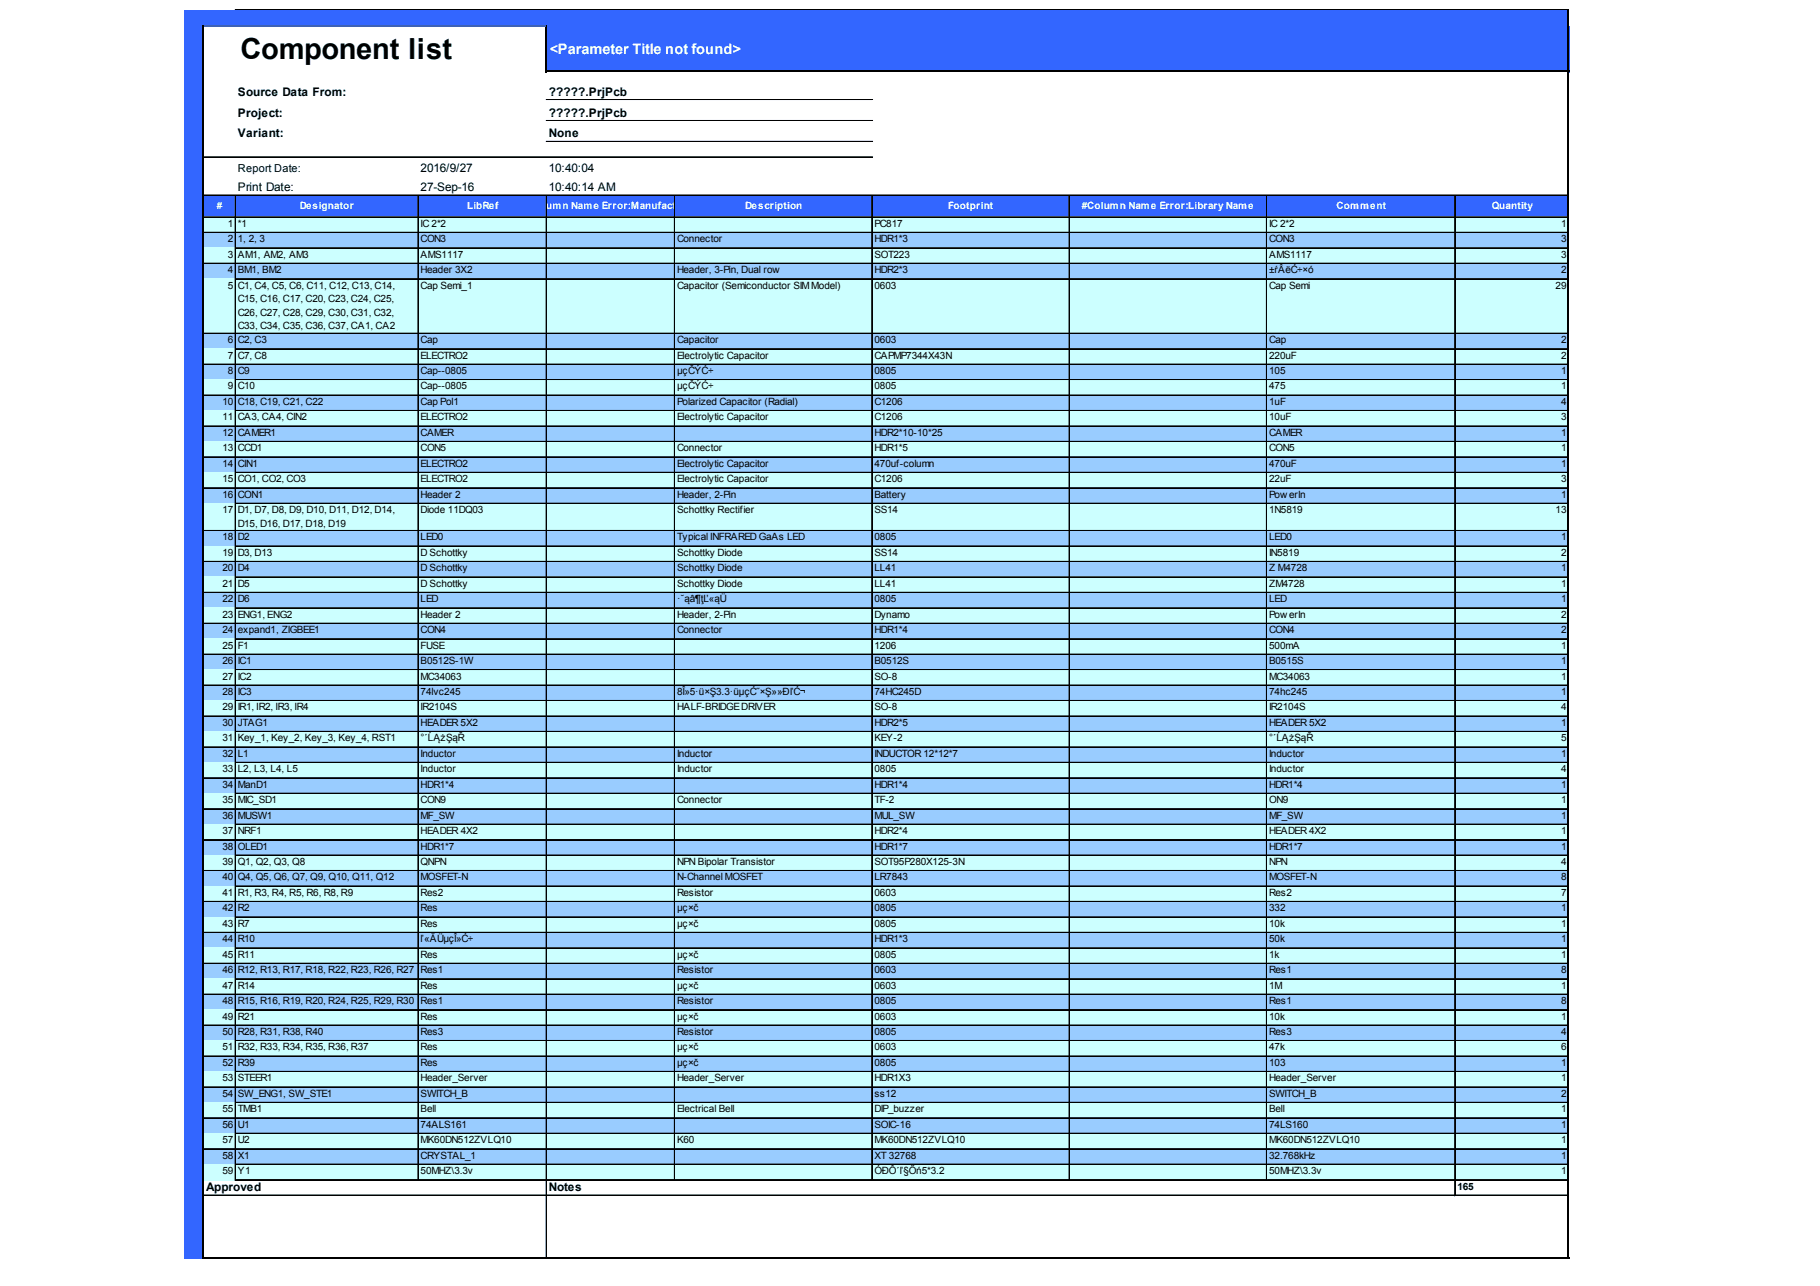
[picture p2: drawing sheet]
<svg xmlns="http://www.w3.org/2000/svg" width="297mm" height="210mm" viewBox="0 0 297 210" stroke-linecap="round" stroke-linejoin="round" font-family="sans-serif">
<defs><g id="words">
<text font-size="4.7" x="39.3" y="9.7">Component list</text>
<text font-size="2.4" fill="#fff" x="89.7" y="8.7">&lt;Parameter Title not found&gt;</text>
<g font-size="1.9">
<text x="38.8" y="15.6">Source Data From:</text>
<text x="89.6" y="15.6">?????.PrjPcb</text>
<text x="38.8" y="19">Project:</text>
<text x="38.8" y="22.4">Variant:</text>
<text x="89.6" y="19">?????.PrjPcb</text>
<text x="89.6" y="22.4">None</text>
<text x="68.7" y="28.1">2016/9/27</text>
<text x="89.6" y="28.1">10:40:04</text>
<text x="38.8" y="31.2">Print Date:</text>
<text x="68.7" y="31.2">27-Sep-16</text>
<text x="89.6" y="31.2">10:40:14 AM</text>
<text x="33.6" y="194.4">Approved</text>
<text x="89.6" y="194.4">Notes</text>
</g>
<text font-size="1.8" x="38.8" y="28.1">Report Date:</text>
<g font-size="1.6" fill="#fff">
<text x="35.4" y="34">#</text>
<text x="48.9" y="34">Designator</text>
<text x="76.2" y="34">LibRef</text>
<text x="85.6" y="34">#Column Name Error:Manufact</text>
<text x="121.6" y="34">Description</text>
<text x="154.7" y="34">Footprint</text>
<text x="176.6" y="34">#Column Name Error:Library Name</text>
<text x="218.1" y="34">Comment</text>
<text x="243.5" y="34">Quantity</text>
</g>
<g font-size="1.6">
<text x="37.2" y="37">1</text>
<text x="37.2" y="39.5">2</text>
<text x="38.8" y="37">*1</text>
<text x="38.8" y="39.5">1, 2, 3</text>
<text x="68.7" y="37">IC 2*2</text>
<text x="68.7" y="39.5">CON3</text>
<text x="110.5" y="39.5">Connector</text>
<text x="142.7" y="37">PC817</text>
<text x="142.7" y="39.5">HDR1*3</text>
<text x="207.1" y="37">IC 2*2</text>
<text x="207.1" y="39.5">CON3</text>
<text x="254.8" y="37">1</text>
<text x="254.8" y="39.5">3</text>
<text x="37.2" y="42.1">3</text>
<text x="37.2" y="44.6">4</text>
<text x="37.2" y="47.1">5</text>
<text x="38.8" y="42.1">AM1, AM2, AM3</text>
<text x="38.8" y="44.6">BM1, BM2</text>
<text x="38.8" y="47.1">C1, C4, C5, C6, C11, C12, C13, C14,</text>
<text x="68.7" y="42.1">AMS1117</text>
<text x="68.7" y="44.6">Header 3X2</text>
<text x="68.7" y="47.1">Cap Semi_1</text>
<text x="110.5" y="44.6">Header, 3-Pin, Dual row</text>
<text x="110.5" y="47.1">Capacitor (Semiconductor SIMModel)</text>
<text x="142.7" y="42.1">SOT223</text>
<text x="142.7" y="44.6">HDR2*3</text>
<text x="142.7" y="47.1">0603</text>
<text x="207.1" y="42.1">AMS1117</text>
<text x="207.1" y="44.6">±ŕÂëĆ÷×ó</text>
<text x="207.1" y="47.1">Cap Semi</text>
<text x="253.9" y="47.1">29</text>
<text x="254.8" y="42.1">3</text>
<text x="254.8" y="44.6">2</text>
<text x="38.8" y="49.3">C15, C16, C17, C20, C23, C24, C25,</text>
<text x="38.8" y="51.6">C26, C27, C28, C29, C30, C31, C32,</text>
<text x="38.8" y="53.8">C33, C34, C35, C36, C37, CA1, CA2</text>
<text x="37.2" y="56">6</text>
<text x="37.2" y="58.5">7</text>
<text x="38.8" y="56">C2, C3</text>
<text x="38.8" y="58.5">C7, C8</text>
<text x="68.7" y="56">Cap</text>
<text x="68.7" y="58.5">ELECTRO2</text>
<text x="110.5" y="56">Capacitor</text>
<text x="110.5" y="58.5">Electrolytic Capacitor</text>
<text x="142.7" y="56">0603</text>
<text x="142.7" y="58.5">CAPMP7344X43N</text>
<text x="207.1" y="56">Cap</text>
<text x="207.1" y="58.5">220uF</text>
<text x="254.8" y="56">2</text>
<text x="254.8" y="58.5">2</text>
<text x="37.2" y="61.1">8</text>
<text x="37.2" y="63.6">9</text>
<text x="38.8" y="61.1">C9</text>
<text x="38.8" y="63.6">C10</text>
<text x="68.7" y="61.1">Cap--0805</text>
<text x="68.7" y="63.6">Cap--0805</text>
<text x="110.5" y="61.1">µçČÝĆ÷</text>
<text x="110.5" y="63.6">µçČÝĆ÷</text>
<text x="142.7" y="61.1">0805</text>
<text x="142.7" y="63.6">0805</text>
<text x="207.1" y="61.1">105</text>
<text x="207.1" y="63.6">475</text>
<text x="254.8" y="61.1">1</text>
<text x="254.8" y="63.6">1</text>
<text x="36.3" y="66.1">10</text>
<text x="36.3" y="68.6">11</text>
<text x="36.3" y="71.1">12</text>
<text x="38.8" y="66.1">C18, C19, C21, C22</text>
<text x="38.8" y="68.6">CA3, CA4, CIN2</text>
<text x="38.8" y="71.1">CAMER1</text>
<text x="68.7" y="66.1">Cap Pol1</text>
<text x="68.7" y="68.6">ELECTRO2</text>
<text x="68.7" y="71.1">CAMER</text>
<text x="110.5" y="66.1">Polarized Capacitor (Radial)</text>
<text x="110.5" y="68.6">Electrolytic Capacitor</text>
<text x="142.7" y="66.1">C1206</text>
<text x="142.7" y="68.6">C1206</text>
<text x="142.7" y="71.1">HDR2*10-10*25</text>
<text x="207.1" y="66.1">1uF</text>
<text x="207.1" y="68.6">10uF</text>
<text x="207.1" y="71.1">CAMER</text>
<text x="254.8" y="66.1">4</text>
<text x="254.8" y="68.6">3</text>
<text x="254.8" y="71.1">1</text>
<text x="36.3" y="73.7">13</text>
<text x="36.3" y="76.2">14</text>
<text x="38.8" y="73.7">CCD1</text>
<text x="38.8" y="76.2">CIN1</text>
<text x="68.7" y="73.7">CON5</text>
<text x="68.7" y="76.2">ELECTRO2</text>
<text x="110.5" y="73.7">Connector</text>
<text x="110.5" y="76.2">Electrolytic Capacitor</text>
<text x="142.7" y="73.7">HDR1*5</text>
<text x="142.7" y="76.2">470uf-column</text>
<text x="207.1" y="73.7">CON5</text>
<text x="207.1" y="76.2">470uF</text>
<text x="254.8" y="73.7">1</text>
<text x="254.8" y="76.2">1</text>
<text x="36.3" y="78.7">15</text>
<text x="36.3" y="81.2">16</text>
<text x="36.3" y="83.8">17</text>
<text x="38.8" y="78.7">CO1, CO2, CO3</text>
<text x="38.8" y="81.2">CON1</text>
<text x="38.8" y="83.8">D1, D7, D8, D9, D10, D11, D12, D14,</text>
<text x="68.7" y="78.7">ELECTRO2</text>
<text x="68.7" y="81.2">Header 2</text>
<text x="68.7" y="83.8">Diode 11DQ03</text>
<text x="110.5" y="78.7">Electrolytic Capacitor</text>
<text x="110.5" y="81.2">Header, 2-Pin</text>
<text x="110.5" y="83.8">Schottky Rectifier</text>
<text x="142.7" y="78.7">C1206</text>
<text x="142.7" y="81.2">Battery</text>
<text x="142.7" y="83.8">SS14</text>
<text x="207.1" y="78.7">22uF</text>
<text x="207.1" y="81.2">Pow erIn</text>
<text x="207.1" y="83.8">1N5819</text>
<text x="253.9" y="83.8">13</text>
<text x="254.8" y="78.7">3</text>
<text x="254.8" y="81.2">1</text>
<text x="36.3" y="88.2">18</text>
<text x="38.8" y="86">D15, D16, D17, D18, D19</text>
<text x="38.8" y="88.2">D2</text>
<text x="68.7" y="88.2">LED0</text>
<text x="110.5" y="88.2">Typical INFRAREDGaAs LED</text>
<text x="142.7" y="88.2">0805</text>
<text x="207.1" y="88.2">LED0</text>
<text x="254.8" y="88.2">1</text>
<text x="36.3" y="90.7">19</text>
<text x="36.3" y="93.3">20</text>
<text x="36.3" y="95.8">21</text>
<text x="38.8" y="90.7">D3, D13</text>
<text x="38.8" y="93.3">D4</text>
<text x="38.8" y="95.8">D5</text>
<text x="68.7" y="90.7">D Schottky</text>
<text x="68.7" y="93.3">D Schottky</text>
<text x="68.7" y="95.8">D Schottky</text>
<text x="110.5" y="90.7">Schottky Diode</text>
<text x="110.5" y="93.3">Schottky Diode</text>
<text x="110.5" y="95.8">Schottky Diode</text>
<text x="142.7" y="90.7">SS14</text>
<text x="142.7" y="93.3">LL41</text>
<text x="142.7" y="95.8">LL41</text>
<text x="207.1" y="90.7">IN5819</text>
<text x="207.1" y="93.3">Z M4728</text>
<text x="207.1" y="95.8">ZM4728</text>
<text x="254.8" y="90.7">2</text>
<text x="254.8" y="93.3">1</text>
<text x="254.8" y="95.8">1</text>
<text x="36.3" y="98.3">22</text>
<text x="36.3" y="100.8">23</text>
<text x="38.8" y="98.3">D6</text>
<text x="38.8" y="100.8">ENG1, ENG2</text>
<text x="68.7" y="98.3">LED</text>
<text x="68.7" y="100.8">Header 2</text>
<text x="110.5" y="98.3">·˘ąâ¶ţĽ«ąÜ</text>
<text x="110.5" y="100.8">Header, 2-Pin</text>
<text x="142.7" y="98.3">0805</text>
<text x="142.7" y="100.8">Dynamo</text>
<text x="207.1" y="98.3">LED</text>
<text x="207.1" y="100.8">Pow erIn</text>
<text x="254.8" y="98.3">1</text>
<text x="254.8" y="100.8">2</text>
<text x="36.3" y="103.3">24</text>
<text x="36.3" y="105.9">25</text>
<text x="38.8" y="103.3">expand1, ZIGBEE1</text>
<text x="38.8" y="105.9">F1</text>
<text x="68.7" y="103.3">CON4</text>
<text x="68.7" y="105.9">FUSE</text>
<text x="110.5" y="103.3">Connector</text>
<text x="142.7" y="103.3">HDR1*4</text>
<text x="142.7" y="105.9">1206</text>
<text x="207.1" y="103.3">CON4</text>
<text x="207.1" y="105.9">500mA</text>
<text x="254.8" y="103.3">2</text>
<text x="254.8" y="105.9">1</text>
<text x="36.3" y="108.4">26</text>
<text x="36.3" y="110.9">27</text>
<text x="36.3" y="113.4">28</text>
<text x="38.8" y="108.4">IC1</text>
<text x="38.8" y="110.9">IC2</text>
<text x="38.8" y="113.4">IC3</text>
<text x="68.7" y="108.4">B0512S-1W</text>
<text x="68.7" y="110.9">MC34063</text>
<text x="68.7" y="113.4">74lvc245</text>
<text x="110.5" y="113.4">8Î»5·ü×Ş3.3·üµçĆ˝×Ş»»ĐľĆ¬</text>
<text x="142.7" y="108.4">B0512S</text>
<text x="142.7" y="110.9">SO-8</text>
<text x="142.7" y="113.4">74HC245D</text>
<text x="207.1" y="108.4">B0515S</text>
<text x="207.1" y="110.9">MC34063</text>
<text x="207.1" y="113.4">74hc245</text>
<text x="254.8" y="108.4">1</text>
<text x="254.8" y="110.9">1</text>
<text x="254.8" y="113.4">1</text>
<text x="36.3" y="116">29</text>
<text x="36.3" y="118.5">30</text>
<text x="38.8" y="116">IR1, IR2, IR3, IR4</text>
<text x="38.8" y="118.5">JTAG1</text>
<text x="68.7" y="116">IR2104S</text>
<text x="68.7" y="118.5">HEADER 5X2</text>
<text x="110.5" y="116">HALF-BRIDGEDRIVER</text>
<text x="142.7" y="116">SO-8</text>
<text x="142.7" y="118.5">HDR2*5</text>
<text x="207.1" y="116">IR2104S</text>
<text x="207.1" y="118.5">HEADER 5X2</text>
<text x="254.8" y="116">4</text>
<text x="254.8" y="118.5">1</text>
<text x="36.3" y="121">31</text>
<text x="36.3" y="123.5">32</text>
<text x="38.8" y="121">Key_1, Key_2, Key_3, Key_4, RST1</text>
<text x="38.8" y="123.5">L1</text>
<text x="68.7" y="121">°´ĹĄżŞąŘ</text>
<text x="68.7" y="123.5">Inductor</text>
<text x="110.5" y="123.5">Inductor</text>
<text x="142.7" y="121">KEY-2</text>
<text x="142.7" y="123.5">INDUCTOR 12*12*7</text>
<text x="207.1" y="121">°´ĹĄżŞąŘ</text>
<text x="207.1" y="123.5">Inductor</text>
<text x="254.8" y="121">5</text>
<text x="254.8" y="123.5">1</text>
<text x="36.3" y="126">33</text>
<text x="36.3" y="128.6">34</text>
<text x="36.3" y="131.1">35</text>
<text x="38.8" y="126">L2, L3, L4, L5</text>
<text x="38.8" y="128.6">ManD1</text>
<text x="38.8" y="131.1">MIC_SD1</text>
<text x="68.7" y="126">Inductor</text>
<text x="68.7" y="128.6">HDR1*4</text>
<text x="68.7" y="131.1">CON9</text>
<text x="110.5" y="126">Inductor</text>
<text x="110.5" y="131.1">Connector</text>
<text x="142.7" y="126">0805</text>
<text x="142.7" y="128.6">HDR1*4</text>
<text x="142.7" y="131.1">TF-2</text>
<text x="207.1" y="126">Inductor</text>
<text x="207.1" y="128.6">HDR1*4</text>
<text x="207.1" y="131.1">ON9</text>
<text x="254.8" y="126">4</text>
<text x="254.8" y="128.6">1</text>
<text x="254.8" y="131.1">1</text>
<text x="36.3" y="133.6">36</text>
<text x="36.3" y="136.1">37</text>
<text x="38.8" y="133.6">MUSW1</text>
<text x="38.8" y="136.1">NRF1</text>
<text x="68.7" y="133.6">MF_SW</text>
<text x="68.7" y="136.1">HEADER 4X2</text>
<text x="142.7" y="133.6">MUL_SW</text>
<text x="142.7" y="136.1">HDR2*4</text>
<text x="207.1" y="133.6">MF_SW</text>
<text x="207.1" y="136.1">HEADER 4X2</text>
<text x="254.8" y="133.6">1</text>
<text x="254.8" y="136.1">1</text>
<text x="36.3" y="138.7">38</text>
<text x="36.3" y="141.2">39</text>
<text x="36.3" y="143.7">40</text>
<text x="38.8" y="138.7">OLED1</text>
<text x="38.8" y="141.2">Q1, Q2, Q3, Q8</text>
<text x="38.8" y="143.7">Q4, Q5, Q6, Q7, Q9, Q10, Q11, Q12</text>
<text x="68.7" y="138.7">HDR1*7</text>
<text x="68.7" y="141.2">QNPN</text>
<text x="68.7" y="143.7">MOSFET-N</text>
<text x="110.5" y="141.2">NPN Bipolar Transistor</text>
<text x="110.5" y="143.7">N-Channel MOSFET</text>
<text x="142.7" y="138.7">HDR1*7</text>
<text x="142.7" y="141.2">SOT95P280X125-3N</text>
<text x="142.7" y="143.7">LR7843</text>
<text x="207.1" y="138.7">HDR1*7</text>
<text x="207.1" y="141.2">NPN</text>
<text x="207.1" y="143.7">MOSFET-N</text>
<text x="254.8" y="138.7">1</text>
<text x="254.8" y="141.2">4</text>
<text x="254.8" y="143.7">8</text>
<text x="36.3" y="146.2">41</text>
<text x="36.3" y="148.7">42</text>
<text x="38.8" y="146.2">R1, R3, R4, R5, R6, R8, R9</text>
<text x="38.8" y="148.7">R2</text>
<text x="68.7" y="146.2">Res2</text>
<text x="68.7" y="148.7">Res</text>
<text x="110.5" y="146.2">Resistor</text>
<text x="110.5" y="148.7">µç×č</text>
<text x="142.7" y="146.2">0603</text>
<text x="142.7" y="148.7">0805</text>
<text x="207.1" y="146.2">Res2</text>
<text x="207.1" y="148.7">332</text>
<text x="254.8" y="146.2">7</text>
<text x="254.8" y="148.7">1</text>
<text x="36.3" y="151.3">43</text>
<text x="36.3" y="153.8">44</text>
<text x="38.8" y="151.3">R7</text>
<text x="38.8" y="153.8">R10</text>
<text x="68.7" y="151.3">Res</text>
<text x="68.7" y="153.8">ľ«ĂÜµçÎ»Ć÷</text>
<text x="110.5" y="151.3">µç×č</text>
<text x="142.7" y="151.3">0805</text>
<text x="142.7" y="153.8">HDR1*3</text>
<text x="207.1" y="151.3">10k</text>
<text x="207.1" y="153.8">50k</text>
<text x="254.8" y="151.3">1</text>
<text x="254.8" y="153.8">1</text>
<text x="36.3" y="156.3">45</text>
<text x="36.3" y="158.8">46</text>
<text x="36.3" y="161.4">47</text>
<text x="38.8" y="156.3">R11</text>
<text x="38.8" y="158.8">R12, R13, R17, R18, R22, R23, R26, R27</text>
<text x="38.8" y="161.4">R14</text>
<text x="68.7" y="156.3">Res</text>
<text x="68.7" y="158.8">Res1</text>
<text x="68.7" y="161.4">Res</text>
<text x="110.5" y="156.3">µç×č</text>
<text x="110.5" y="158.8">Resistor</text>
<text x="110.5" y="161.4">µç×č</text>
<text x="142.7" y="156.3">0805</text>
<text x="142.7" y="158.8">0603</text>
<text x="142.7" y="161.4">0603</text>
<text x="207.1" y="156.3">1k</text>
<text x="207.1" y="158.8">Res1</text>
<text x="207.1" y="161.4">1M</text>
<text x="254.8" y="156.3">1</text>
<text x="254.8" y="158.8">8</text>
<text x="254.8" y="161.4">1</text>
<text x="36.3" y="163.9">48</text>
<text x="36.3" y="166.4">49</text>
<text x="38.8" y="163.9">R15, R16, R19, R20, R24, R25, R29, R30</text>
<text x="38.8" y="166.4">R21</text>
<text x="68.7" y="163.9">Res1</text>
<text x="68.7" y="166.4">Res</text>
<text x="110.5" y="163.9">Resistor</text>
<text x="110.5" y="166.4">µç×č</text>
<text x="142.7" y="163.9">0805</text>
<text x="142.7" y="166.4">0603</text>
<text x="207.1" y="163.9">Res1</text>
<text x="207.1" y="166.4">10k</text>
<text x="254.8" y="163.9">8</text>
<text x="254.8" y="166.4">1</text>
<text x="36.3" y="168.9">50</text>
<text x="36.3" y="171.5">51</text>
<text x="36.3" y="174">52</text>
<text x="38.8" y="168.9">R28, R31, R38, R40</text>
<text x="38.8" y="171.5">R32, R33, R34, R35, R36, R37</text>
<text x="38.8" y="174">R39</text>
<text x="68.7" y="168.9">Res3</text>
<text x="68.7" y="171.5">Res</text>
<text x="68.7" y="174">Res</text>
<text x="110.5" y="168.9">Resistor</text>
<text x="110.5" y="171.5">µç×č</text>
<text x="110.5" y="174">µç×č</text>
<text x="142.7" y="168.9">0805</text>
<text x="142.7" y="171.5">0603</text>
<text x="142.7" y="174">0805</text>
<text x="207.1" y="168.9">Res3</text>
<text x="207.1" y="171.5">47k</text>
<text x="207.1" y="174">103</text>
<text x="254.8" y="168.9">4</text>
<text x="254.8" y="171.5">6</text>
<text x="254.8" y="174">1</text>
<text x="36.3" y="176.5">53</text>
<text x="36.3" y="179">54</text>
<text x="38.8" y="176.5">STEER1</text>
<text x="38.8" y="179">SW_ENG1, SW_STE1</text>
<text x="68.7" y="176.5">Header_Server</text>
<text x="68.7" y="179">SWITCH_B</text>
<text x="110.5" y="176.5">Header_Server</text>
<text x="142.7" y="176.5">HDR1X3</text>
<text x="142.7" y="179">ss12</text>
<text x="207.1" y="176.5">Header_Server</text>
<text x="207.1" y="179">SWITCH_B</text>
<text x="254.8" y="176.5">1</text>
<text x="254.8" y="179">2</text>
<text x="36.3" y="181.5">55</text>
<text x="36.3" y="184.1">56</text>
<text x="38.8" y="181.5">TMB1</text>
<text x="38.8" y="184.1">U1</text>
<text x="68.7" y="181.5">Bell</text>
<text x="68.7" y="184.1">74ALS161</text>
<text x="110.5" y="181.5">Electrical Bell</text>
<text x="142.7" y="181.5">DIP_buzzer</text>
<text x="142.7" y="184.1">SOIC-16</text>
<text x="207.1" y="181.5">Bell</text>
<text x="207.1" y="184.1">74LS160</text>
<text x="254.8" y="181.5">1</text>
<text x="254.8" y="184.1">1</text>
<text x="36.3" y="186.6">57</text>
<text x="36.3" y="189.1">58</text>
<text x="36.3" y="191.6">59</text>
<text x="38.8" y="186.6">U2</text>
<text x="38.8" y="189.1">X1</text>
<text x="38.8" y="191.6">Y1</text>
<text x="68.7" y="186.6">MK60DN512ZVLQ10</text>
<text x="68.7" y="189.1">CRYSTAL_1</text>
<text x="68.7" y="191.6">50MHZ\3.3v</text>
<text x="110.5" y="186.6">K60</text>
<text x="142.7" y="186.6">MK60DN512ZVLQ10</text>
<text x="142.7" y="189.1">XT 32768</text>
<text x="142.7" y="191.6">ÓĐÔ´ľ§Őń5*3.2</text>
<text x="207.1" y="186.6">MK60DN512ZVLQ10</text>
<text x="207.1" y="189.1">32.768kHz</text>
<text x="207.1" y="191.6">50MHZ\3.3v</text>
<text x="254.8" y="186.6">1</text>
<text x="254.8" y="189.1">1</text>
<text x="254.8" y="191.6">1</text>
<text x="237.9" y="194.2">165</text>
</g>
</g></defs>
<g fill="#36f">
<path d="M30 1.7h226.1v2.7h-226.1z"/>
<path d="M30 4.2h3.3v7.6h-3.3z"/>
</g>
<path d="M33.2 4.2h56.1v7.6h-56.1z" fill="#fff"/>
<g fill="#36f">
<path d="M89.1 4.2h167v7.6h-167z"/>
<path d="M30 11.6h3.3v20.4h-3.3z"/>
</g>
<path d="M33.2 11.6h222.9v20.4h-222.9z" fill="#fff"/>
<g fill="#36f">
<path d="M30 31.8h226.1v3.7h-226.1z"/>
<path d="M30 35.4h3.3v2.7h-3.3z"/>
</g>
<path d="M33.2 35.4h222.9v2.7h-222.9z" fill="#cff"/>
<path d="M30 37.9h3.3v2.7h-3.3z" fill="#36f"/>
<path d="M33.2 37.9h222.9v2.7h-222.9z" fill="#9cf"/>
<path d="M30 40.4h3.3v2.7h-3.3z" fill="#36f"/>
<path d="M33.2 40.4h222.9v2.7h-222.9z" fill="#cff"/>
<path d="M30 43h3.3v2.6h-3.3z" fill="#36f"/>
<path d="M33.2 43h222.9v2.6h-222.9z" fill="#9cf"/>
<path d="M30 45.5h3.3v9h-3.3z" fill="#36f"/>
<path d="M33.2 45.5h222.9v9h-222.9z" fill="#cff"/>
<path d="M30 54.4h3.3v2.7h-3.3z" fill="#36f"/>
<path d="M33.2 54.4h222.9v2.7h-222.9z" fill="#9cf"/>
<path d="M30 56.9h3.3v2.7h-3.3z" fill="#36f"/>
<path d="M33.2 56.9h222.9v2.7h-222.9z" fill="#cff"/>
<path d="M30 59.4h3.3v2.7h-3.3z" fill="#36f"/>
<path d="M33.2 59.4h222.9v2.7h-222.9z" fill="#9cf"/>
<path d="M30 61.9h3.3v2.7h-3.3z" fill="#36f"/>
<path d="M33.2 61.9h222.9v2.7h-222.9z" fill="#cff"/>
<path d="M30 64.5h3.3v2.6h-3.3z" fill="#36f"/>
<path d="M33.2 64.5h222.9v2.6h-222.9z" fill="#9cf"/>
<path d="M30 67h3.3v2.7h-3.3z" fill="#36f"/>
<path d="M33.2 67h222.9v2.7h-222.9z" fill="#cff"/>
<path d="M30 69.5h3.3v2.7h-3.3z" fill="#36f"/>
<path d="M33.2 69.5h222.9v2.7h-222.9z" fill="#9cf"/>
<path d="M30 72h3.3v2.7h-3.3z" fill="#36f"/>
<path d="M33.2 72h222.9v2.7h-222.9z" fill="#cff"/>
<path d="M30 74.6h3.3v2.6h-3.3z" fill="#36f"/>
<path d="M33.2 74.6h222.9v2.6h-222.9z" fill="#9cf"/>
<path d="M30 77.1h3.3v2.7h-3.3z" fill="#36f"/>
<path d="M33.2 77.1h222.9v2.7h-222.9z" fill="#cff"/>
<path d="M30 79.6h3.3v2.7h-3.3z" fill="#36f"/>
<path d="M33.2 79.6h222.9v2.7h-222.9z" fill="#9cf"/>
<path d="M30 82.1h3.3v4.6h-3.3z" fill="#36f"/>
<path d="M33.2 82.1h222.9v4.6h-222.9z" fill="#cff"/>
<path d="M30 86.6h3.3v2.7h-3.3z" fill="#36f"/>
<path d="M33.2 86.6h222.9v2.7h-222.9z" fill="#9cf"/>
<path d="M30 89.1h3.3v2.7h-3.3z" fill="#36f"/>
<path d="M33.2 89.1h222.9v2.7h-222.9z" fill="#cff"/>
<path d="M30 91.6h3.3v2.7h-3.3z" fill="#36f"/>
<path d="M33.2 91.6h222.9v2.7h-222.9z" fill="#9cf"/>
<path d="M30 94.1h3.3v2.7h-3.3z" fill="#36f"/>
<path d="M33.2 94.1h222.9v2.7h-222.9z" fill="#cff"/>
<path d="M30 96.7h3.3v2.6h-3.3z" fill="#36f"/>
<path d="M33.2 96.7h222.9v2.6h-222.9z" fill="#9cf"/>
<path d="M30 99.2h3.3v2.7h-3.3z" fill="#36f"/>
<path d="M33.2 99.2h222.9v2.7h-222.9z" fill="#cff"/>
<path d="M30 101.7h3.3v2.7h-3.3z" fill="#36f"/>
<path d="M33.2 101.7h222.9v2.7h-222.9z" fill="#9cf"/>
<path d="M30 104.2h3.3v2.7h-3.3z" fill="#36f"/>
<path d="M33.2 104.2h222.9v2.7h-222.9z" fill="#cff"/>
<path d="M30 106.8h3.3v2.6h-3.3z" fill="#36f"/>
<path d="M33.2 106.8h222.9v2.6h-222.9z" fill="#9cf"/>
<path d="M30 109.3h3.3v2.7h-3.3z" fill="#36f"/>
<path d="M33.2 109.3h222.9v2.7h-222.9z" fill="#cff"/>
<path d="M30 111.8h3.3v2.7h-3.3z" fill="#36f"/>
<path d="M33.2 111.8h222.9v2.7h-222.9z" fill="#9cf"/>
<path d="M30 114.3h3.3v2.7h-3.3z" fill="#36f"/>
<path d="M33.2 114.3h222.9v2.7h-222.9z" fill="#cff"/>
<path d="M30 116.9h3.3v2.6h-3.3z" fill="#36f"/>
<path d="M33.2 116.9h222.9v2.6h-222.9z" fill="#9cf"/>
<path d="M30 119.4h3.3v2.6h-3.3z" fill="#36f"/>
<path d="M33.2 119.4h222.9v2.6h-222.9z" fill="#cff"/>
<path d="M30 121.9h3.3v2.7h-3.3z" fill="#36f"/>
<path d="M33.2 121.9h222.9v2.7h-222.9z" fill="#9cf"/>
<path d="M30 124.4h3.3v2.7h-3.3z" fill="#36f"/>
<path d="M33.2 124.4h222.9v2.7h-222.9z" fill="#cff"/>
<path d="M30 126.9h3.3v2.7h-3.3z" fill="#36f"/>
<path d="M33.2 126.9h222.9v2.7h-222.9z" fill="#9cf"/>
<path d="M30 129.5h3.3v2.6h-3.3z" fill="#36f"/>
<path d="M33.2 129.5h222.9v2.6h-222.9z" fill="#cff"/>
<path d="M30 132h3.3v2.7h-3.3z" fill="#36f"/>
<path d="M33.2 132h222.9v2.7h-222.9z" fill="#9cf"/>
<path d="M30 134.5h3.3v2.7h-3.3z" fill="#36f"/>
<path d="M33.2 134.5h222.9v2.7h-222.9z" fill="#cff"/>
<path d="M30 137h3.3v2.7h-3.3z" fill="#36f"/>
<path d="M33.2 137h222.9v2.7h-222.9z" fill="#9cf"/>
<path d="M30 139.6h3.3v2.6h-3.3z" fill="#36f"/>
<path d="M33.2 139.6h222.9v2.6h-222.9z" fill="#cff"/>
<path d="M30 142.1h3.3v2.6h-3.3z" fill="#36f"/>
<path d="M33.2 142.1h222.9v2.6h-222.9z" fill="#9cf"/>
<path d="M30 144.6h3.3v2.7h-3.3z" fill="#36f"/>
<path d="M33.2 144.6h222.9v2.7h-222.9z" fill="#cff"/>
<path d="M30 147.1h3.3v2.7h-3.3z" fill="#36f"/>
<path d="M33.2 147.1h222.9v2.7h-222.9z" fill="#9cf"/>
<path d="M30 149.6h3.3v2.7h-3.3z" fill="#36f"/>
<path d="M33.2 149.6h222.9v2.7h-222.9z" fill="#cff"/>
<path d="M30 152.2h3.3v2.6h-3.3z" fill="#36f"/>
<path d="M33.2 152.2h222.9v2.6h-222.9z" fill="#9cf"/>
<path d="M30 154.7h3.3v2.7h-3.3z" fill="#36f"/>
<path d="M33.2 154.7h222.9v2.7h-222.9z" fill="#cff"/>
<path d="M30 157.2h3.3v2.7h-3.3z" fill="#36f"/>
<path d="M33.2 157.2h222.9v2.7h-222.9z" fill="#9cf"/>
<path d="M30 159.7h3.3v2.7h-3.3z" fill="#36f"/>
<path d="M33.2 159.7h222.9v2.7h-222.9z" fill="#cff"/>
<path d="M30 162.3h3.3v2.6h-3.3z" fill="#36f"/>
<path d="M33.2 162.3h222.9v2.6h-222.9z" fill="#9cf"/>
<path d="M30 164.8h3.3v2.7h-3.3z" fill="#36f"/>
<path d="M33.2 164.8h222.9v2.7h-222.9z" fill="#cff"/>
<path d="M30 167.3h3.3v2.7h-3.3z" fill="#36f"/>
<path d="M33.2 167.3h222.9v2.7h-222.9z" fill="#9cf"/>
<path d="M30 169.8h3.3v2.7h-3.3z" fill="#36f"/>
<path d="M33.2 169.8h222.9v2.7h-222.9z" fill="#cff"/>
<path d="M30 172.3h3.3v2.7h-3.3z" fill="#36f"/>
<path d="M33.2 172.3h222.9v2.7h-222.9z" fill="#9cf"/>
<path d="M30 174.9h3.3v2.6h-3.3z" fill="#36f"/>
<path d="M33.2 174.9h222.9v2.6h-222.9z" fill="#cff"/>
<path d="M30 177.4h3.3v2.7h-3.3z" fill="#36f"/>
<path d="M33.2 177.4h222.9v2.7h-222.9z" fill="#9cf"/>
<path d="M30 179.9h3.3v2.7h-3.3z" fill="#36f"/>
<path d="M33.2 179.9h222.9v2.7h-222.9z" fill="#cff"/>
<path d="M30 182.4h3.3v2.7h-3.3z" fill="#36f"/>
<path d="M33.2 182.4h222.9v2.7h-222.9z" fill="#9cf"/>
<path d="M30 185h3.3v2.6h-3.3z" fill="#36f"/>
<path d="M33.2 185h222.9v2.6h-222.9z" fill="#cff"/>
<path d="M30 187.5h3.3v2.7h-3.3z" fill="#36f"/>
<path d="M33.2 187.5h222.9v2.7h-222.9z" fill="#9cf"/>
<path d="M30 190h3.3v2.7h-3.3z" fill="#36f"/>
<path d="M33.2 190h222.9v2.7h-222.9z" fill="#cff"/>
<path d="M30 192.5h3.3v2.7h-3.3z" fill="#36f"/>
<path d="M237.4 192.5h18.7v2.7h-18.7z" fill="#fff"/>
<path d="M30 195.1h3.3v10.3h-3.3z" fill="#36f"/>
<path d="M33.2 4.1v201.3M89.1 4.1v7.7M89.3 11.6h166.8M256 1.6v203.8M33.3 205.3h222.8" fill="none" stroke="#000" stroke-width=".3"/>
<g fill="none" stroke="#000" stroke-width=".16">
<path d="M38.4 1.6h217.4M89.1 16.2h53.3M89.1 16.3h53.3M89.1 19.7h53.3M33.3 37.9h5.1M33.3 38h5.1M33.3 25.6h109.1M33.3 25.7h109.1M33.3 31.8h222.5M33.3 31.9h222.5M33.3 35.4h222.5M33.3 35.5h222.5"/>
<path d="M38.4 32v160.7M38.5 37.9h29.7M38.5 38h29.7M68.2 32v160.7M68.3 32v160.7M68.4 37.9h20.7M68.4 38h20.7M89.1 32v173.1M89.1 23.1h53.3M89.2 32v173.1M89.3 37.9h20.8M89.3 38h20.8"/>
<path d="M110.1 32v160.7M110.2 37.9h32.1M110.2 38h32.1M142.3 32v160.7M142.4 37.9h32.1M142.4 38h32.1M174.5 32v160.7M174.6 32v160.7M174.6 37.9h32.1M174.6 38h32.1M206.7 32v160.7M206.8 32v160.7"/>
<path d="M206.8 37.9h30.6M206.8 38h30.6M237.4 32v163.2M237.5 32v163.2M237.6 37.9h18.2M237.6 38h18.2M33.3 43h5.1M33.3 54.4h5.1M33.3 54.5h5.1M33.3 59.4h5.1M33.3 59.5h5.1M38.5 40.4h29.7"/>
<path d="M38.5 40.5h29.7M38.5 43h29.7M38.5 45.5h29.7M38.5 45.6h29.7M38.5 54.4h29.7M38.5 54.5h29.7M38.5 56.9h29.7M38.5 57h29.7M38.5 59.4h29.7M38.5 59.5h29.7M68.4 40.4h20.7M68.4 40.5h20.7"/>
<path d="M68.4 43h20.7M68.4 45.5h20.7M68.4 45.6h20.7M68.4 54.4h20.7M68.4 54.5h20.7M68.4 56.9h20.7M68.4 57h20.7M68.4 59.4h20.7M68.4 59.5h20.7M89.3 40.4h20.8M89.3 40.5h20.8M89.3 43h20.8"/>
<path d="M89.3 45.5h20.8M89.3 45.6h20.8M89.3 54.4h20.8M89.3 54.5h20.8M89.3 56.9h20.8M89.3 57h20.8M89.3 59.4h20.8M89.3 59.5h20.8M110.2 40.4h32.1M110.2 40.5h32.1M110.2 43h32.1M110.2 45.5h32.1"/>
<path d="M110.2 45.6h32.1M110.2 54.4h32.1M110.2 54.5h32.1M110.2 56.9h32.1M110.2 57h32.1M110.2 59.4h32.1M110.2 59.5h32.1M142.4 40.4h32.1M142.4 40.5h32.1M142.4 43h32.1M142.4 45.5h32.1M142.4 45.6h32.1"/>
<path d="M142.4 54.4h32.1M142.4 54.5h32.1M142.4 56.9h32.1M142.4 57h32.1M142.4 59.4h32.1M142.4 59.5h32.1M174.6 40.4h32.1M174.6 40.5h32.1M174.6 43h32.1M174.6 45.5h32.1M174.6 45.6h32.1M174.6 54.4h32.1"/>
<path d="M174.6 54.5h32.1M174.6 56.9h32.1M174.6 57h32.1M174.6 59.4h32.1M174.6 59.5h32.1M206.8 40.4h30.6M206.8 40.5h30.6M206.8 43h30.6M206.8 45.5h30.6M206.8 45.6h30.6M206.8 54.4h30.6M206.8 54.5h30.6"/>
<path d="M206.8 56.9h30.6M206.8 57h30.6M206.8 59.4h30.6M206.8 59.5h30.6M237.6 40.4h18.2M237.6 40.5h18.2M237.6 43h18.2M237.6 45.5h18.2M237.6 45.6h18.2M237.6 54.4h18.2M237.6 54.5h18.2M237.6 56.9h18.2"/>
<path d="M237.6 57h18.2M237.6 59.4h18.2M237.6 59.5h18.2M33.3 64.5h5.1M33.3 69.5h5.1M33.3 69.6h5.1M33.3 74.6h5.1M33.3 79.6h5.1M33.3 79.7h5.1M38.5 61.9h29.7M38.5 62h29.7M38.5 64.5h29.7"/>
<path d="M38.5 67h29.7M38.5 67.1h29.7M38.5 69.5h29.7M38.5 69.6h29.7M38.5 72h29.7M38.5 72.1h29.7M38.5 74.6h29.7M38.5 77.1h29.7M38.5 77.2h29.7M38.5 79.6h29.7M38.5 79.7h29.7M68.4 61.9h20.7"/>
<path d="M68.4 62h20.7M68.4 64.5h20.7M68.4 67h20.7M68.4 67.1h20.7M68.4 69.5h20.7M68.4 69.6h20.7M68.4 72h20.7M68.4 72.1h20.7M68.4 74.6h20.7M68.4 77.1h20.7M68.4 77.2h20.7M68.4 79.6h20.7"/>
<path d="M68.4 79.7h20.7M89.3 61.9h20.8M89.3 62h20.8M89.3 64.5h20.8M89.3 67h20.8M89.3 67.1h20.8M89.3 69.5h20.8M89.3 69.6h20.8M89.3 72h20.8M89.3 72.1h20.8M89.3 74.6h20.8M89.3 77.1h20.8"/>
<path d="M89.3 77.2h20.8M89.3 79.6h20.8M89.3 79.7h20.8M110.2 61.9h32.1M110.2 62h32.1M110.2 64.5h32.1M110.2 67h32.1M110.2 67.1h32.1M110.2 69.5h32.1M110.2 69.6h32.1M110.2 72h32.1M110.2 72.1h32.1"/>
<path d="M110.2 74.6h32.1M110.2 77.1h32.1M110.2 77.2h32.1M110.2 79.6h32.1M110.2 79.7h32.1M142.4 61.9h32.1M142.4 62h32.1M142.4 64.5h32.1M142.4 67h32.1M142.4 67.1h32.1M142.4 69.5h32.1M142.4 69.6h32.1"/>
<path d="M142.4 72h32.1M142.4 72.1h32.1M142.4 74.6h32.1M142.4 77.1h32.1M142.4 77.2h32.1M142.4 79.6h32.1M142.4 79.7h32.1M174.6 61.9h32.1M174.6 62h32.1M174.6 64.5h32.1M174.6 67h32.1M174.6 67.1h32.1"/>
<path d="M174.6 69.5h32.1M174.6 69.6h32.1M174.6 72h32.1M174.6 72.1h32.1M174.6 74.6h32.1M174.6 77.1h32.1M174.6 77.2h32.1M174.6 79.6h32.1M174.6 79.7h32.1M206.8 61.9h30.6M206.8 62h30.6M206.8 64.5h30.6"/>
<path d="M206.8 67h30.6M206.8 67.1h30.6M206.8 69.5h30.6M206.8 69.6h30.6M206.8 72h30.6M206.8 72.1h30.6M206.8 74.6h30.6M206.8 77.1h30.6M206.8 77.2h30.6M206.8 79.6h30.6M206.8 79.7h30.6M237.6 61.9h18.2"/>
<path d="M237.6 62h18.2M237.6 64.5h18.2M237.6 67h18.2M237.6 67.1h18.2M237.6 69.5h18.2M237.6 69.6h18.2M237.6 72h18.2M237.6 72.1h18.2M237.6 74.6h18.2M237.6 77.1h18.2M237.6 77.2h18.2M237.6 79.6h18.2"/>
<path d="M237.6 79.7h18.2M33.3 86.6h5.1M33.3 86.7h5.1M33.3 91.6h5.1M33.3 91.7h5.1M33.3 96.7h5.1M38.5 82.1h29.7M38.5 82.2h29.7M38.5 86.6h29.7M38.5 86.7h29.7M38.5 89.1h29.7M38.5 89.2h29.7"/>
<path d="M38.5 91.6h29.7M38.5 91.7h29.7M38.5 94.1h29.7M38.5 94.2h29.7M38.5 96.7h29.7M38.5 99.2h29.7M38.5 99.3h29.7M68.4 82.1h20.7M68.4 82.2h20.7M68.4 86.6h20.7M68.4 86.7h20.7M68.4 89.1h20.7"/>
<path d="M68.4 89.2h20.7M68.4 91.6h20.7M68.4 91.7h20.7M68.4 94.1h20.7M68.4 94.2h20.7M68.4 96.7h20.7M68.4 99.2h20.7M68.4 99.3h20.7M89.3 82.1h20.8M89.3 82.2h20.8M89.3 86.6h20.8M89.3 86.7h20.8"/>
<path d="M89.3 89.1h20.8M89.3 89.2h20.8M89.3 91.6h20.8M89.3 91.7h20.8M89.3 94.1h20.8M89.3 94.2h20.8M89.3 96.7h20.8M89.3 99.2h20.8M89.3 99.3h20.8M110.2 82.1h32.1M110.2 82.2h32.1M110.2 86.6h32.1"/>
<path d="M110.2 86.7h32.1M110.2 89.1h32.1M110.2 89.2h32.1M110.2 91.6h32.1M110.2 91.7h32.1M110.2 94.1h32.1M110.2 94.2h32.1M110.2 96.7h32.1M110.2 99.2h32.1M110.2 99.3h32.1M142.4 82.1h32.1M142.4 82.2h32.1"/>
<path d="M142.4 86.6h32.1M142.4 86.7h32.1M142.4 89.1h32.1M142.4 89.2h32.1M142.4 91.6h32.1M142.4 91.7h32.1M142.4 94.1h32.1M142.4 94.2h32.1M142.4 96.7h32.1M142.4 99.2h32.1M142.4 99.3h32.1M174.6 82.1h32.1"/>
<path d="M174.6 82.2h32.1M174.6 86.6h32.1M174.6 86.7h32.1M174.6 89.1h32.1M174.6 89.2h32.1M174.6 91.6h32.1M174.6 91.7h32.1M174.6 94.1h32.1M174.6 94.2h32.1M174.6 96.7h32.1M174.6 99.2h32.1M174.6 99.3h32.1"/>
<path d="M206.8 82.1h30.6M206.8 82.2h30.6M206.8 86.6h30.6M206.8 86.7h30.6M206.8 89.1h30.6M206.8 89.2h30.6M206.8 91.6h30.6M206.8 91.7h30.6M206.8 94.1h30.6M206.8 94.2h30.6M206.8 96.7h30.6M206.8 99.2h30.6"/>
<path d="M206.8 99.3h30.6M237.6 82.1h18.2M237.6 82.2h18.2M237.6 86.6h18.2M237.6 86.7h18.2M237.6 89.1h18.2M237.6 89.2h18.2M237.6 91.6h18.2M237.6 91.7h18.2M237.6 94.1h18.2M237.6 94.2h18.2M237.6 96.7h18.2"/>
<path d="M237.6 99.2h18.2M237.6 99.3h18.2M33.3 101.7h5.1M33.3 101.8h5.1M33.3 106.8h5.1M33.3 111.8h5.1M33.3 111.9h5.1M33.3 116.9h5.1M38.5 101.7h29.7M38.5 101.8h29.7M38.5 104.2h29.7M38.5 104.3h29.7"/>
<path d="M38.5 106.8h29.7M38.5 109.3h29.7M38.5 109.4h29.7M38.5 111.8h29.7M38.5 111.9h29.7M38.5 114.3h29.7M38.5 114.4h29.7M38.5 116.9h29.7M38.5 119.4h29.7M68.4 101.7h20.7M68.4 101.8h20.7M68.4 104.2h20.7"/>
<path d="M68.4 104.3h20.7M68.4 106.8h20.7M68.4 109.3h20.7M68.4 109.4h20.7M68.4 111.8h20.7M68.4 111.9h20.7M68.4 114.3h20.7M68.4 114.4h20.7M68.4 116.9h20.7M68.4 119.4h20.7M89.3 101.7h20.8M89.3 101.8h20.8"/>
<path d="M89.3 104.2h20.8M89.3 104.3h20.8M89.3 106.8h20.8M89.3 109.3h20.8M89.3 109.4h20.8M89.3 111.8h20.8M89.3 111.9h20.8M89.3 114.3h20.8M89.3 114.4h20.8M89.3 116.9h20.8M89.3 119.4h20.8M110.2 101.7h32.1"/>
<path d="M110.2 101.8h32.1M110.2 104.2h32.1M110.2 104.3h32.1M110.2 106.8h32.1M110.2 109.3h32.1M110.2 109.4h32.1M110.2 111.8h32.1M110.2 111.9h32.1M110.2 114.3h32.1M110.2 114.4h32.1M110.2 116.9h32.1M110.2 119.4h32.1"/>
<path d="M142.4 101.7h32.1M142.4 101.8h32.1M142.4 104.2h32.1M142.4 104.3h32.1M142.4 106.8h32.1M142.4 109.3h32.1M142.4 109.4h32.1M142.4 111.8h32.1M142.4 111.9h32.1M142.4 114.3h32.1M142.4 114.4h32.1M142.4 116.9h32.1"/>
<path d="M142.4 119.4h32.1M174.6 101.7h32.1M174.6 101.8h32.1M174.6 104.2h32.1M174.6 104.3h32.1M174.6 106.8h32.1M174.6 109.3h32.1M174.6 109.4h32.1M174.6 111.8h32.1M174.6 111.9h32.1M174.6 114.3h32.1M174.6 114.4h32.1"/>
<path d="M174.6 116.9h32.1M174.6 119.4h32.1M206.8 101.7h30.6M206.8 101.8h30.6M206.8 104.2h30.6M206.8 104.3h30.6M206.8 106.8h30.6M206.8 109.3h30.6M206.8 109.4h30.6M206.8 111.8h30.6M206.8 111.9h30.6M206.8 114.3h30.6"/>
<path d="M206.8 114.4h30.6M206.8 116.9h30.6M206.8 119.4h30.6M237.6 101.7h18.2M237.6 101.8h18.2M237.6 104.2h18.2M237.6 104.3h18.2M237.6 106.8h18.2M237.6 109.3h18.2M237.6 109.4h18.2M237.6 111.8h18.2M237.6 111.9h18.2"/>
<path d="M237.6 114.3h18.2M237.6 114.4h18.2M237.6 116.9h18.2M237.6 119.4h18.2M33.3 121.9h5.1M33.3 122h5.1M33.3 126.9h5.1M33.3 127h5.1M33.3 132h5.1M33.3 132.1h5.1M33.3 137h5.1M33.3 137.1h5.1"/>
<path d="M38.5 121.9h29.7M38.5 122h29.7M38.5 124.4h29.7M38.5 124.5h29.7M38.5 126.9h29.7M38.5 127h29.7M38.5 129.5h29.7M38.5 132h29.7M38.5 132.1h29.7M38.5 134.5h29.7M38.5 134.6h29.7M38.5 137h29.7"/>
<path d="M38.5 137.1h29.7M38.5 139.6h29.7M68.4 121.9h20.7M68.4 122h20.7M68.4 124.4h20.7M68.4 124.5h20.7M68.4 126.9h20.7M68.4 127h20.7M68.4 129.5h20.7M68.4 132h20.7M68.4 132.1h20.7M68.4 134.5h20.7"/>
<path d="M68.4 134.6h20.7M68.4 137h20.7M68.4 137.1h20.7M68.4 139.6h20.7M89.3 121.9h20.8M89.3 122h20.8M89.3 124.4h20.8M89.3 124.5h20.8M89.3 126.9h20.8M89.3 127h20.8M89.3 129.5h20.8M89.3 132h20.8"/>
<path d="M89.3 132.1h20.8M89.3 134.5h20.8M89.3 134.6h20.8M89.3 137h20.8M89.3 137.1h20.8M89.3 139.6h20.8M110.2 121.9h32.1M110.2 122h32.1M110.2 124.4h32.1M110.2 124.5h32.1M110.2 126.9h32.1M110.2 127h32.1"/>
<path d="M110.2 129.5h32.1M110.2 132h32.1M110.2 132.1h32.1M110.2 134.5h32.1M110.2 134.6h32.1M110.2 137h32.1M110.2 137.1h32.1M110.2 139.6h32.1M142.4 121.9h32.1M142.4 122h32.1M142.4 124.4h32.1M142.4 124.5h32.1"/>
<path d="M142.4 126.9h32.1M142.4 127h32.1M142.4 129.5h32.1M142.4 132h32.1M142.4 132.1h32.1M142.4 134.5h32.1M142.4 134.6h32.1M142.4 137h32.1M142.4 137.1h32.1M142.4 139.6h32.1M174.6 121.9h32.1M174.6 122h32.1"/>
<path d="M174.6 124.4h32.1M174.6 124.5h32.1M174.6 126.9h32.1M174.6 127h32.1M174.6 129.5h32.1M174.6 132h32.1M174.6 132.1h32.1M174.6 134.5h32.1M174.6 134.6h32.1M174.6 137h32.1M174.6 137.1h32.1M174.6 139.6h32.1"/>
<path d="M206.8 121.9h30.6M206.8 122h30.6M206.8 124.4h30.6M206.8 124.5h30.6M206.8 126.9h30.6M206.8 127h30.6M206.8 129.5h30.6M206.8 132h30.6M206.8 132.1h30.6M206.8 134.5h30.6M206.8 134.6h30.6M206.8 137h30.6"/>
<path d="M206.8 137.1h30.6M206.8 139.6h30.6M237.6 121.9h18.2M237.6 122h18.2M237.6 124.4h18.2M237.6 124.5h18.2M237.6 126.9h18.2M237.6 127h18.2M237.6 129.5h18.2M237.6 132h18.2M237.6 132.1h18.2M237.6 134.5h18.2"/>
<path d="M237.6 134.6h18.2M237.6 137h18.2M237.6 137.1h18.2M237.6 139.6h18.2M33.3 142.1h5.1M33.3 142.2h5.1M33.3 147.1h5.1M33.3 147.2h5.1M33.3 152.2h5.1M33.3 157.2h5.1M33.3 157.3h5.1M38.5 142.1h29.7"/>
<path d="M38.5 142.2h29.7M38.5 144.6h29.7M38.5 144.7h29.7M38.5 147.1h29.7M38.5 147.2h29.7M38.5 149.6h29.7M38.5 149.7h29.7M38.5 152.2h29.7M38.5 154.7h29.7M38.5 154.8h29.7M38.5 157.2h29.7M38.5 157.3h29.7"/>
<path d="M38.5 159.7h29.7M38.5 159.8h29.7M68.4 142.1h20.7M68.4 142.2h20.7M68.4 144.6h20.7M68.4 144.7h20.7M68.4 147.1h20.7M68.4 147.2h20.7M68.4 149.6h20.7M68.4 149.7h20.7M68.4 152.2h20.7M68.4 154.7h20.7"/>
<path d="M68.4 154.8h20.7M68.4 157.2h20.7M68.4 157.3h20.7M68.4 159.7h20.7M68.4 159.8h20.7M89.3 142.1h20.8M89.3 142.2h20.8M89.3 144.6h20.8M89.3 144.7h20.8M89.3 147.1h20.8M89.3 147.2h20.8M89.3 149.6h20.8"/>
<path d="M89.3 149.7h20.8M89.3 152.2h20.8M89.3 154.7h20.8M89.3 154.8h20.8M89.3 157.2h20.8M89.3 157.3h20.8M89.3 159.7h20.8M89.3 159.8h20.8M110.2 142.1h32.1M110.2 142.2h32.1M110.2 144.6h32.1M110.2 144.7h32.1"/>
<path d="M110.2 147.1h32.1M110.2 147.2h32.1M110.2 149.6h32.1M110.2 149.7h32.1M110.2 152.2h32.1M110.2 154.7h32.1M110.2 154.8h32.1M110.2 157.2h32.1M110.2 157.3h32.1M110.2 159.7h32.1M110.2 159.8h32.1M142.4 142.1h32.1"/>
<path d="M142.4 142.2h32.1M142.4 144.6h32.1M142.4 144.7h32.1M142.4 147.1h32.1M142.4 147.2h32.1M142.4 149.6h32.1M142.4 149.7h32.1M142.4 152.2h32.1M142.4 154.7h32.1M142.4 154.8h32.1M142.4 157.2h32.1M142.4 157.3h32.1"/>
<path d="M142.4 159.7h32.1M142.4 159.8h32.1M174.6 142.1h32.1M174.6 142.2h32.1M174.6 144.6h32.1M174.6 144.7h32.1M174.6 147.1h32.1M174.6 147.2h32.1M174.6 149.6h32.1M174.6 149.7h32.1M174.6 152.2h32.1M174.6 154.7h32.1"/>
<path d="M174.6 154.8h32.1M174.6 157.2h32.1M174.6 157.3h32.1M174.6 159.7h32.1M174.6 159.8h32.1M206.8 142.1h30.6M206.8 142.2h30.6M206.8 144.6h30.6M206.8 144.7h30.6M206.8 147.1h30.6M206.8 147.2h30.6M206.8 149.6h30.6"/>
<path d="M206.8 149.7h30.6M206.8 152.2h30.6M206.8 154.7h30.6M206.8 154.8h30.6M206.8 157.2h30.6M206.8 157.3h30.6M206.8 159.7h30.6M206.8 159.8h30.6M237.6 142.1h18.2M237.6 142.2h18.2M237.6 144.6h18.2M237.6 144.7h18.2"/>
<path d="M237.6 147.1h18.2M237.6 147.2h18.2M237.6 149.6h18.2M237.6 149.7h18.2M237.6 152.2h18.2M237.6 154.7h18.2M237.6 154.8h18.2M237.6 157.2h18.2M237.6 157.3h18.2M237.6 159.7h18.2M237.6 159.8h18.2M33.3 162.3h5.1"/>
<path d="M33.3 167.3h5.1M33.3 167.4h5.1M33.3 172.3h5.1M33.3 172.4h5.1M33.3 177.4h5.1M33.3 177.5h5.1M38.5 162.3h29.7M38.5 164.8h29.7M38.5 164.9h29.7M38.5 167.3h29.7M38.5 167.4h29.7M38.5 169.8h29.7"/>
<path d="M38.5 169.9h29.7M38.5 172.3h29.7M38.5 172.4h29.7M38.5 174.9h29.7M38.5 177.4h29.7M38.5 177.5h29.7M38.5 179.9h29.7M38.5 180h29.7M68.4 162.3h20.7M68.4 164.8h20.7M68.4 164.9h20.7M68.4 167.3h20.7"/>
<path d="M68.4 167.4h20.7M68.4 169.8h20.7M68.4 169.9h20.7M68.4 172.3h20.7M68.4 172.4h20.7M68.4 174.9h20.7M68.4 177.4h20.7M68.4 177.5h20.7M68.4 179.9h20.7M68.4 180h20.7M89.3 162.3h20.8M89.3 164.8h20.8"/>
<path d="M89.3 164.9h20.8M89.3 167.3h20.8M89.3 167.4h20.8M89.3 169.8h20.8M89.3 169.9h20.8M89.3 172.3h20.8M89.3 172.4h20.8M89.3 174.9h20.8M89.3 177.4h20.8M89.3 177.5h20.8M89.3 179.9h20.8M89.3 180h20.8"/>
<path d="M110.2 162.3h32.1M110.2 164.8h32.1M110.2 164.9h32.1M110.2 167.3h32.1M110.2 167.4h32.1M110.2 169.8h32.1M110.2 169.9h32.1M110.2 172.3h32.1M110.2 172.4h32.1M110.2 174.9h32.1M110.2 177.4h32.1M110.2 177.5h32.1"/>
<path d="M110.2 179.9h32.1M110.2 180h32.1M142.4 162.3h32.1M142.4 164.8h32.1M142.4 164.9h32.1M142.4 167.3h32.1M142.4 167.4h32.1M142.4 169.8h32.1M142.4 169.9h32.1M142.4 172.3h32.1M142.4 172.4h32.1M142.4 174.9h32.1"/>
<path d="M142.4 177.4h32.1M142.4 177.5h32.1M142.4 179.9h32.1M142.4 180h32.1M174.6 162.3h32.1M174.6 164.8h32.1M174.6 164.9h32.1M174.6 167.3h32.1M174.6 167.4h32.1M174.6 169.8h32.1M174.6 169.9h32.1M174.6 172.3h32.1"/>
<path d="M174.6 172.4h32.1M174.6 174.9h32.1M174.6 177.4h32.1M174.6 177.5h32.1M174.6 179.9h32.1M174.6 180h32.1M206.8 162.3h30.6M206.8 164.8h30.6M206.8 164.9h30.6M206.8 167.3h30.6M206.8 167.4h30.6M206.8 169.8h30.6"/>
<path d="M206.8 169.9h30.6M206.8 172.3h30.6M206.8 172.4h30.6M206.8 174.9h30.6M206.8 177.4h30.6M206.8 177.5h30.6M206.8 179.9h30.6M206.8 180h30.6M237.6 162.3h18.2M237.6 164.8h18.2M237.6 164.9h18.2M237.6 167.3h18.2"/>
<path d="M237.6 167.4h18.2M237.6 169.8h18.2M237.6 169.9h18.2M237.6 172.3h18.2M237.6 172.4h18.2M237.6 174.9h18.2M237.6 177.4h18.2M237.6 177.5h18.2M237.6 179.9h18.2M237.6 180h18.2M33.3 182.4h5.1M33.3 182.5h5.1"/>
<path d="M33.3 187.5h5.1M33.3 187.6h5.1M33.3 195.1h222.5M38.5 182.4h29.7M38.5 182.5h29.7M38.5 185h29.7M38.5 187.5h29.7M38.5 187.6h29.7M38.5 190h29.7M38.5 190.1h29.7M38.5 192.5h29.7M38.5 192.6h29.7"/>
<path d="M68.4 182.4h20.7M68.4 182.5h20.7M68.4 185h20.7M68.4 187.5h20.7M68.4 187.6h20.7M68.4 190h20.7M68.4 190.1h20.7M68.4 192.5h41.7M68.4 192.6h41.7M89.3 182.4h20.8M89.3 182.5h20.8M89.3 185h20.8"/>
<path d="M89.3 187.5h20.8M89.3 187.6h20.8M89.3 190h20.8M89.3 190.1h20.8M110.2 182.4h32.1M110.2 182.5h32.1M110.2 185h32.1M110.2 187.5h32.1M110.2 187.6h32.1M110.2 190h32.1M110.2 190.1h32.1M110.2 192.5h32.1"/>
<path d="M110.2 192.6h32.1M142.4 182.4h32.1M142.4 182.5h32.1M142.4 185h32.1M142.4 187.5h32.1M142.4 187.6h32.1M142.4 190h32.1M142.4 190.1h32.1M142.4 192.5h32.1M142.4 192.6h32.1M174.6 182.4h32.1M174.6 182.5h32.1"/>
<path d="M174.6 185h32.1M174.6 187.5h32.1M174.6 187.6h32.1M174.6 190h32.1M174.6 190.1h32.1M174.6 192.5h32.1M174.6 192.6h32.1M206.8 182.4h30.6M206.8 182.5h30.6M206.8 185h30.6M206.8 187.5h30.6M206.8 187.6h30.6"/>
<path d="M206.8 190h30.6M206.8 190.1h30.6M206.8 192.5h30.6M206.8 192.6h30.6M237.6 182.4h18.2M237.6 182.5h18.2M237.6 185h18.2M237.6 187.5h18.2M237.6 187.6h18.2M237.6 190h18.2M237.6 190.1h18.2M237.6 192.5h18.2"/>
<path d="M237.6 192.6h18.2"/>
</g>
<path d="M33.3 4.2h55.7" fill="none" stroke="#339" stroke-width=".3"/>
<use href="#words"/>
</svg>
